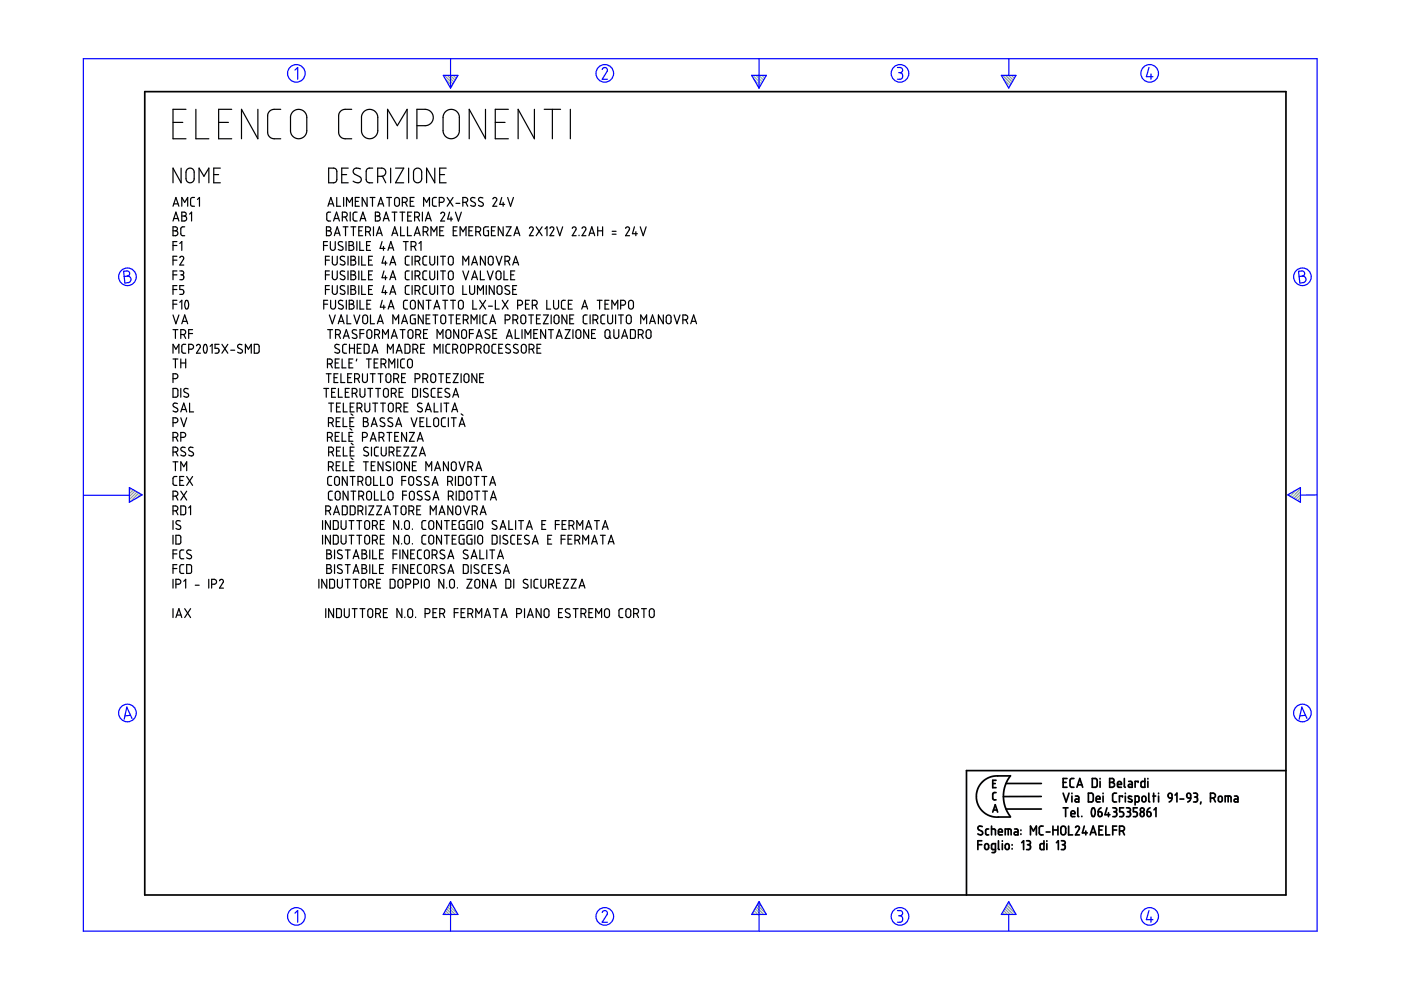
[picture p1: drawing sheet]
<svg xmlns="http://www.w3.org/2000/svg" width="297mm" height="210mm" viewBox="0 0 297 210" stroke-linecap="round" stroke-linejoin="round" font-family="sans-serif">
<g fill="none" stroke="#6c9" stroke-width=".25">
<path d="M94.2 16l1.8 1.8M94.5 16.8l1.3 1.4M94.8 16l1.5 1.4M95.3 18.3l.3 .3M95.5 16l1 1M96.1 16l.6 .6M96.7 16l.3 .2M159.6 16l1.8 1.8M159.9 16.8l1.3 1.4M160.3 16l1.4 1.4M160.7 18.3l.3 .3M160.9 16l1 1"/>
<path d="M161.5 16l.6 .6M162.1 16l.2 .2M212.6 16l1.8 1.8M212.8 16.8l1.3 1.4M213.2 16l1.4 1.4M213.7 18.3l.2 .3M213.8 16l1 1M214.4 16l.7 .6M215.1 16l.2 .2M27.5 103.4h-.1M27.9 103.6l-.5 .4M28.3 103.8l-.9 .9"/>
<path d="M28.7 104.1l-1.3 1.2M29 104.3l-1.6 1.6M29.4 104.5l-1.8 1.9M29.8 104.8l-.8 .8M273.4 104.7l-.3 .3M274.9 103.9l-1.4 1.3M275.7 103.6l-1.8 1.9M275.7 106.1l-.2 .3M275.7 105.5l-.6 .6M275.7 104.9l-1 1M275.7 104.2l-1.4 1.5M94 193.8v.1"/>
<path d="M94.2 193.5l.4 .4M94.4 193.1l.9 .8M94.7 192.7l1.2 1.2M94.9 192.3l1.6 1.6M95.1 191.9l1.9 1.9M95.4 191.5l.8 .8M159.4 193.8v.1M159.6 193.5l.4 .4M159.9 193.1l.8 .8M160.1 192.7l1.2 1.2M160.3 192.3l1.6 1.6M160.5 191.9l1.9 1.9"/>
<path d="M160.8 191.5l.8 .8M212.3 193.8v.1M212.6 193.5l.4 .4M212.8 193.1l.8 .8M213 192.7l1.2 1.2M213.2 192.3l1.6 1.6M213.5 191.9l1.8 1.9M213.7 191.5l.8 .8"/>
</g>
<g fill="none" stroke="#00f" stroke-width=".25">
<path d="M17.7 12.4h261.6v185h-261.6zM62.5 14.9l.6-.6v2.5M94 16h3.1l-1.6 2.7zM95.5 12.4v6.3M127.7 14.7l.5-.4 .5 .3v.5l-1 1.7h1.1M159.4 16h3.1l-1.6 2.7zM160.9 12.4v6.3M190.3 14.3h.7l.3 .3v.6l-.5 .2M190.5 15.4h.3M190.8 15.4l.5 .3v.7l-.3 .4h-.7M212.3 16h3.1l-1.5 2.7zM213.9 12.5v3.5"/>
<path d="M243.6 14.3l-.5 2h1.4M244 15.7v1.1M26.2 57.5l.9-.1 .3 .3 .1 .5-.5 .3 .5 .2 .3 .4-.1 .3-.3 .5-.9 .1zM27 58.5l-.7 .1M275.3 57.5l.9-.1 .3 .3 .1 .5-.5 .3 .5 .2 .3 .4-.1 .4-.2 .3-1 .2zM276.1 58.5l-.7 .1M17.8 105h9.6M27.4 103.4l2.7 1.5-2.7 1.6zM273 104.9l2.7-1.5v3.1zM279.3 104.9l-3.6 .1M27.7 151.7l-1.2 .1M28 152.3l-1.1-2.4-.6 2.6"/>
<path d="M276.8 151.7l-1.2 .1M277.1 152.3l-1.1-2.4-.6 2.6M62.5 193.6l.6-.5v2.4M95.5 191.2v6.2M95.5 191.2l1.6 2.7h-3.1zM127.7 193.5l.1-.3 .5-.1 .5 .4-.1 .4-1 1.6h1.1M160.9 191.2v6.2M160.9 191.2l1.6 2.7h-3.1zM190.3 193.1h.6l.4 .2v.5l-.5 .4M190.5 194.2h.3M190.8 194.2l.5 .3v.7l-.4 .3h-.6M213.9 191.2l1.5 2.7h-3.1z"/>
<path d="M213.9 193.9v3.5M243.6 193.1l-.5 1.9h1.4M244 194.4v1.1"/>
<circle cx="62.8" cy="15.6" r="1.87"/>
<circle cx="128.2" cy="15.6" r="1.87"/>
<circle cx="190.8" cy="15.6" r="1.87"/>
<circle cx="243.8" cy="15.6" r="1.87"/>
<circle cx="27" cy="58.7" r="1.87"/>
<circle cx="276.1" cy="58.7" r="1.87"/>
<circle cx="27" cy="151.2" r="1.87"/>
<circle cx="276.1" cy="151.2" r="1.87"/>
<circle cx="62.8" cy="194.3" r="1.87"/>
<circle cx="128.2" cy="194.3" r="1.87"/>
<circle cx="190.8" cy="194.3" r="1.87"/>
<circle cx="243.8" cy="194.3" r="1.87"/>
</g>
<g fill="none" stroke="#000" stroke-width=".36">
<path d="M30.7 19.4h241.9v170.4h-241.9zM207.3 179.1h.9M208.2 178.3h-.9v1.8M208.3 175.3l-.7-.1-.3 .5 .9 .6 .1 .5-.5 .2-.5-.2M208.9 179l.4-.1 .3 .3v.6l-.3 .3h-.3l-.2-.3zM209.6 175.8h-.4l-.2 .3v.8l.6 .1M210.2 175.8l.8 .1 .1 1.1M210.2 175.2v1.8M210.5 166.1h.5M210.5 172.2l.5-1.6 .5 1.6M210.6 171.7h.8M211.2 168h-.4l-.3 .3v1.1l.7 .2"/>
<path d="M211.2 165.4h-.7v1.6h.7M211.7 176.4h.8l-.2-.6h-.3l-.2 .1-.1 .9 .2 .2h.6M211.7 178.3v1.7l.2 .1M212.5 178.3v.1M212.5 178.9v1.2M213.1 177v-1.2l1.2 .1 .1 1.1M213.2 179l.4-.1 .4 .3v.6l-.3 .3h-.3l-.3-.3zM213.3 166.1h7.5M213.3 171.5h7.5M213.8 175.8v1.2M214.2 164.5h-3.5l-.9 .3-.9 .5-.7 .6-.7 .9-.4 1-.1 1.1 .1 1.1 .4 .9 .7 1 .8 .6 .8 .5 .9 .2h3.5M214.2 164.5l-1 1.7-.5 2.2 .1 1.3 .3 1.3 1.1 2.1"/>
<path d="M214.6 179.1v.1M214.6 179.9v.1M215.1 175.8h.5l.2 .2v1h-.5a.31 .31 0 0 1-.3-.3 .31 .31 0 0 1 .3-.3h.5M216.5 176v.1M216.5 176.8v.1M216.6 178.7l.4-.4v1.8M217.7 178.3h.5l.3 .2-.1 .5-.3 .1M217.8 179.1h.3M218.1 179.1l.3 .2 .1 .6-.3 .2h-.5M218.5 177v-1.8l.6 1 .6-1v1.8M220.8 168.9h-8.1M221.2 175.2h-.6l-.3 .3 .1 1.3 .8 .2"/>
<path d="M221.3 178.3v1.8h-.6l-.2-.2 .1-.9 .7-.1M221.8 176.4h.8M222 178.3v.1M222 178.9v1.2M223.2 175.2v1.8M223.2 176h1.1M224 178.7l.4-.4v1.8M224.3 175.2v1.8M225 175.4l.5-.2 .4 .3 .1 1.1-.4 .4h-.4l-.3-.3zM225 178.3h.6l.2 .2-.1 .5-.3 .1M225.2 179.1h.2M225.4 165.9h.6"/>
<path d="M225.4 168.2l.6 1.8 .7-1.8M225.4 171.3h1M225.4 179.1l.4 .2v.6l-.2 .2h-.6M225.9 171.3v1.8M226.2 165.1h-.8v1.8h.8M226.6 175.2v1.8h.8M227.1 172.5h.8l-.1-.5-.4-.1-.3 .2v.8l.2 .2h.6M227.3 168.2v.1M227.3 168.8v1.2M227.7 165.1h-.6l-.2 .3v1.4l.3 .1h.5M228 168.8h.5l.2 .2v1h-.5a.31 .31 0 0 1-.3-.3 .31 .31 0 0 1 .3-.3h.5M228 175.5l.3-.3 .5 .1v.4l-.8 1.3h.9"/>
<path d="M228.3 166.9l.6-1.8 .7 1.8M228.5 166.4h.9M228.5 171.3v1.7l.2 .1M229.4 173.1h.1M229.9 175.2l-.4 1.4h1M230.2 176.2v.8M230.8 168.2h.7l.3 .3v1.2l-.3 .3h-.7zM231.1 177l.7-1.8 .6 1.8M231.3 176.5h.9M231.6 165.1h.7l.3 .2v1.3l-.2 .3h-.8zM231.6 171.4a.53 .53 0 0 1 .5 .2 .53 .53 0 0 1 .1 .5l-.1 .7a.34 .34 0 0 1-.4 .3 .34 .34 0 0 1-.3-.4v-.6zM232.4 169.4h.8v-.3l-.2-.3-.5 .1-.1 .9 .2 .2h.6"/>
<path d="M232.8 172.1h.6l.2 .2 .1 .5-.2 .3h-.3l-.3-.1zM233 176h.6M233.2 165.1v.1M233.2 165.7v1.2M233.4 171.3l-.4 .3-.2 .5M233.8 175.2h-.8v1.8h.8M233.9 168.2v.1M233.9 168.8v1.2M234.5 175.2v1.8h.8M234.7 171.3l-.4 1.4h1M235 172.3v.8M235.3 165.1h.6l.3 .3-.1 .4-.3 .1 .4 .1 .1 .3-.1 .4-.3 .2h-.6z"/>
<path d="M235.3 165.9h.5M235.9 176h.8M235.9 171.3h.7l.1 .2 .1 .3-.4 .3M236.2 172.1h.2M236.4 172.1l.3 .2 .1 .5-.3 .3h-.6M236.7 168.2h-.5l-.3 .3v1.3l.3 .2h.5M236.7 175.2h-.8v1.8M236.9 166.3h.9l-.2-.5-.3-.1-.3 .1-.1 .9 .2 .2h.7M237.4 176.2h.7l.2-.2 .1-.4-.2-.3-.8-.1v1.8M238 169v-.2h-.7v1.2M238 176.2l.4 .8M238.2 171.3h-.8v.8h.6l.2 .4-.1 .6h-.7"/>
<path d="M238.4 165.1v1.7l.2 .1M238.6 168.2v.1M238.6 168.8v1.2M238.8 171.3h.5l.3 .2v.4l-.3 .2M239.1 172.1h.2M239.3 172.1l.4 .3-.1 .5-.2 .2h-.6M239.3 165.7h.5l.3 .2v1h-.6a.31 .31 0 0 1-.3-.3 .31 .31 0 0 1 .3-.3h.6M239.9 168.9l-.2-.1a.29 .29 0 0 0-.4 .1 .29 .29 0 0 0 .1 .4l.5 .2a.33 .33 0 0 1 0 .5 .33 .33 0 0 1-.5 0l-.2-.1M240.7 170l.7-.1 .1-.9-.2-.2h-.6v1.9M241.1 171.3h-.8v.8h.6l.2 .3-.1 .7h-.7M241.3 165.9v-.2h-.6v1.2M241.9 172.3l.2-.2 .4 .2 .1 .5-.1 .2-.4 .1-.2-.1z"/>
<path d="M242.2 169l.2-.2 .4 .1 .2 .8-.2 .2-.4 .1-.3-.2zM242.7 165.1v1.8h-.6l-.2-.2 .1-.9 .2-.1h.5M243.2 172.1l.7 .2v.7l-.4 .1-.2-.1zM243.4 165.1v.1M243.4 165.7v1.2M243.6 168.2v1.6l.2 .2M243.8 171.3l-.4 .3-.2 .5M244.4 168.8h.6M244.6 168.2v1.8M244.7 171.7l.4-.4v1.8M245.6 168.2v.1M245.6 168.8v1.2"/>
<path d="M247.7 168.4l.3-.2 .4 .1 .1 .9-.7-.1zM248.5 169.2l-.2 .5-.4 .3M249.1 168.6l.4-.4v1.8M250.2 169.4h.8M251.7 168.3l.3-.1 .3 .1 .2 .9h-.6l-.2-.2zM252.5 169.2l-.2 .5-.5 .3M253.1 168.2l.7 .1 .1 .4-.4 .3M253.3 169h.2M253.5 169l.4 .2v.5l-.2 .3h-.6M254.6 170l-.1 .5M256.6 169.2l.9-.1 .2-.3-.1-.4-.4-.2h-.6v1.8M257.3 169.2l.4 .8"/>
<path d="M258.4 169l.2-.2 .4 .1 .1 .8-.1 .2-.4 .1-.3-.2zM259.8 170v-1.2l1.1 .1 .1 1.1M260.4 168.8v1.2M261.7 168.8h.6l.2 .3v.9h-.6a.31 .31 0 0 1-.3-.3 .31 .31 0 0 1 .3-.3h.6M272.6 163.4h-67.7v26.4M211.1 180.1l-.8-.1-.1-.9 .2-.2h.7v1.6l-.3 .2-.5 .1"/>
<circle cx="242.2" cy="171.7" r=".42"/>
</g>
<g fill="none" stroke="#000" stroke-width=".25">
<path d="M36.7 26h2.1M38.4 35.6v3.2l-1.7-3.2v3.2M39.4 23.2h-2.7v6.2h2.7M39.7 35.9l.7-.3 .6 .3 .1 .3 .1 1.8-.3 .5-.3 .2h-.6l-.5-.4-.1-1.8zM41.5 23.2v6.2h2.8M42.2 38.8v-3.2l1 1.8 1.1-1.8v3.2M45.3 37h1.1M46.4 26h2M46.7 35.6h-1.4v3.2h1.4M49.1 23.2h-2.7v6.2h2.7M54.7 23.2v6.2l-3.5-6.2v6.2M59.5 23.2l-1.9 .1-.6 .4-.3 .7v3.8l.2 .6 .9 .6h1.7"/>
<path d="M62 23.8l.8-.5 1-.1 .9 .6 .3 .7v3.5l-.4 .8-.7 .5-.7 .1-.7-.2-.4-.3-.4-.7-.1-3.5zM69.7 35.6h1.1l.6 .5v2.2l-.5 .4-1.2 .1zM72.5 37h1M73.8 35.6h-1.3v3.2h1.3M74.6 23.2l-2 .1-.5 .4-.3 .7v3.8l.2 .5 .3 .4 .5 .3h1.8M76.4 35.8l-1-.1-.4 .2-.1 .5 .2 .5 1.4 .7 .1 .4-.1 .5-.4 .2-.4 .1-.8-.4M77 23.8l.8-.5 .8-.1 .8 .3 .6 .8 .1 3.8-.4 .7-.8 .5-.6 .1-.6-.1-.7-.5-.3-.5-.1-3.6zM79 35.6l-.9 .1-.3 .2-.2 .4 .1 2.1 .5 .4h.8M80.1 37.4h1l.5-.3 .2-.8-.3-.5-.4-.2h-1v3.2M81.1 37.4l.7 1.4M82.2 29.4v-6.2l2 3.4 2.1-3.4v6.2M82.8 35.6v3.2"/>
<path d="M83.9 35.6h1.7l-1.7 3.2h1.7M86.6 35.6v3.2M87.8 36l.4-.3 .5-.1 .4 .2 .3 .4v1.9l-.6 .6h-.6l-.5-.5v-1.8zM88.4 26.6h2l1.1-.6 .3-.5 .1-.7-.2-.7-.5-.5-.8-.4h-2v6.2M92.2 35.6v3.2l-1.8-3.2v3.2M93.2 37h1.1M94.4 23.8l.8-.6h.9l.8 .5 .4 .7 .1 3.6-.4 .8-.7 .5-.7 .1-.6-.1-.7-.5-.3-.5-.1-3.6zM94.6 35.6h-1.4v3.2h1.4M102.9 23.2v6.2l-3.4-6.2v6.2M105 26h2.1M107.8 23.2h-2.8v6.2h2.8M113.3 23.2v6.2l-3.4-6.2v6.2"/>
<path d="M115.4 23.2h3.5M117.1 23.2v6.2M120.9 23.2v6.2M36.7 48.1h.6l.3 .3-.1 .4-.3 .1 .3 .1 .2 .3v.4l-.3 .2-.7 .1zM36.7 43.7l.6-1.8 .6 1.8M36.7 46.9l.6-1.9 .6 1.9M36.7 48.9h.5M36.7 52h.8M36.7 55.2h.8M36.7 58.3h.8M36.9 43.2h.8M36.9 46.3h.8"/>
<path d="M37.5 51.2h-.8v1.9M37.5 54.3h-.8v1.9M37.5 57.4h-.8v1.9M38.1 54.6l.3-.2 .3-.1 .3 .4-.9 1.5h.9M38.1 57.4h.5l.3 .3v.4l-.4 .2M38.1 51.6l.4-.4v1.9M38.3 58.3h.2M38.5 45h.7l.3 .3-.1 .4-.3 .1 .3 .1 .2 .4-.1 .3-.2 .2-.8 .1zM38.5 58.3l.4 .3v.5l-.3 .2h-.5M38.5 43.7v-1.8l.7 1 .6-1v1.8M38.5 45.8h.6M39.2 48.1h-.6l-.3 .4 .1 1.3 .2 .1 .6 .1"/>
<path d="M40.2 45.4l.4-.4v1.9M41.2 41.9h-.5l-.3 .3v1.3l.3 .2h.5M41.9 42.3l.4-.4v1.8M68.6 52h.8M69 55.2h.8M69 58.3h.8M69.2 48.1h.6l.3 .3v.4l-.4 .1 .3 .1 .3 .3-.1 .4-.3 .2-.7 .1zM69.2 48.9h.5M69.4 51.2h-.8v1.9M69.5 43.7l.6-1.8 .7 1.8M69.7 43.2h.9M69.8 54.3h-.8v1.9"/>
<path d="M69.8 57.4h-.8v1.9M70 51.2l.1 1.5 .4 .4 .6-.4v-1.5M70.1 45h-.5l-.3 .3v1.3l.3 .2 .5 .1M70.5 54.3v1.5l.4 .4 .6-.3v-1.6M70.5 57.4v1.5l.4 .4 .6-.3v-1.6M70.7 46.9l.7-1.9 .6 1.9M70.9 46.3h.9M70.9 50l.6-1.9 .6 1.9M71.1 49.4h.8M71.4 41.9v1.8h.8M72.6 46l.9-.1 .1-.3-.1-.4-.3-.2h-.6v1.9M72.6 51.3l-.6-.1-.3 .5 1 .7v.5l-.3 .2-.7-.2"/>
<path d="M72.7 48.1h1.1M72.9 41.9v1.8M73.1 54.4h-.7l-.3 .4 .2 .3 .8 .4v.5l-.5 .2-.5-.2M73.1 57.6l-.7-.1-.3 .4 .2 .3 .8 .4v.5l-.5 .2-.5-.2M73.2 46l.4 .9M73.3 48.1v1.9M73.4 51.2v1.9M73.5 43.7v-1.8l.6 1 .6-1v1.8M73.8 54.3v1.9M73.8 57.4v1.9M74 51.2h.6l.3 .2v.4l-.4 .2 .3 .2 .2 .2v.4l-.3 .2-.7 .1zM74 52h.5"/>
<path d="M74.3 45v1.9M74.4 54.3h.6l.3 .3-.1 .4-.3 .2h.3l.2 .4v.3l-.3 .3h-.7zM74.4 57.4l.7 .1 .2 .2-.1 .4-.3 .2 .3 .1 .2 .3v.3l-.3 .3h-.7zM74.4 48.1h1M74.4 55.2h.5M74.4 58.3h.5M74.9 48.1v1.9M75.3 42.7h.7M75.6 51.2v1.9M75.7 45h-.5l-.3 .4v1.2l.2 .2 .6 .1M76.1 48.9h.6M76.1 54.3v1.9"/>
<path d="M76.1 57.4v1.9M76.2 41.9h-.9v1.8h.9M76.3 51.2v1.9h.8M76.3 46.9l.6-1.9 .7 1.9M76.5 46.3h.9M76.7 54.3v1.9h.8M76.7 57.4v1.9h.8M76.9 48.1h-.8v1.9h.8M77.5 49.1l.9-.1 .1-.3v-.4l-.3-.2h-.7v1.9M77.7 52h.7M77.8 41.9v1.8l-1-1.8v1.8M78.1 49.1l.4 .9"/>
<path d="M78.1 55.2h.7M78.1 58.3h.7M78.5 41.9h1M78.5 51.2h-.8v1.9h.8M79 41.9v1.8M79 54.3h-.9v1.9h.9M79 57.4h-.9v1.9h.9M79.2 48.1v1.9M79.6 45h.6l.3 .3v.4l-.4 .1 .4 .1 .1 .3-.3 .6-.7 .1zM79.6 45.8h.5M79.8 50l.6-1.9 .6 1.9M80 49.4h.9"/>
<path d="M80.1 43.7l.6-1.8 .7 1.8M80.3 43.2h.9M81 51.2l-.4 1.5h1M81.3 46.9l.6-1.9 .6 1.9M81.3 52.3v.8M81.4 54.3l-.4 1.5h1M81.4 57.4l-.4 1.5h1M81.4 46.3h.9M81.7 55.4v.8M81.7 58.5v.8M82 41.9h1M82.3 53.1l.6-1.9 .6 1.9"/>
<path d="M82.4 52.6h.9M82.5 41.9v1.8M82.7 56.2l.6-1.9 .6 1.9M82.7 59.3l.6-1.9 .6 1.9M82.8 55.7h.9M82.8 58.8h.9M83.1 50l.6-1.9 .6 1.9M83.1 45h1.1M83.2 49.4h.9M83.7 45v1.9M83.8 42.1l.4-.2 .4 .3 .1 1.1-.4 .4h-.4l-.2-.4zM84.8 45h1"/>
<path d="M84.9 48.1v1.9h.9M85.3 42.9h.6l.3-.2 .1-.4-.1-.3-.9-.1v1.8M85.3 45v1.9M85.5 51.2h1.1M85.9 42.9l.4 .8M86 51.2v1.9M86.4 48.1v1.9h.8M86.4 45.8h.7M86.8 54.3l-.6 .1-.3 .2 .1 1.4 .8 .2M86.8 57.4l-.6 .1-.3 .3 .1 1.3 .8 .2M87 42.7h.6M87.2 52.3l.8-.1 .2-.3-.1-.5-.3-.2h-.6v1.9"/>
<path d="M87.3 45h-.9v1.9h.9M87.4 54.3v1.9M87.4 57.4v1.9M87.8 41.9h-.8v1.8h.8M87.8 52.2l.4 .9M87.8 50l.7-1.9 .6 1.9M87.9 46l.9-.1 .1-.3-.1-.4-.3-.2h-.6v1.9M88 55.4h.6l.4-.3v-.3l-.1-.4-.9-.1v1.9M88 58.5h.6l.4-.2v-.4l-.1-.3-.9-.2v1.9M88 49.4h.9M88.5 46l.4 .9M88.6 55.4l.4 .8"/>
<path d="M88.6 58.5l.4 .8M88.8 51.6l.5-.4v1.9M89.6 45v1.9M89.7 49.1l.9-.1 .2-.3-.1-.4-.3-.2h-.7v1.9M89.8 43.7v-1.8l.6 1 .7-1v1.8M90.2 46.9l.6-1.9 .6 1.9M90.3 49.1l.5 .9M90.4 46.3h.8M90.5 54.3l-.6 .1-.2 .3v1.3l.8 .2M90.5 57.4l-.6 .1-.2 .3v1.3l.8 .2M91.1 54.3v1.5l.5 .4 .4-.2 .1-.2 .1-1.5M91.1 57.4v1.5l.4 .4 .5-.1 .2-.3v-1.5"/>
<path d="M91.4 50v-1.9l.6 1 .6-1v1.9M92.5 41.9h-.5l-.3 .3v1.3l.3 .2h.5M92.8 54.3v1.9M92.8 57.4v1.9M93.1 42.9l.9-.1 .2-.3-.1-.4-.4-.2h-.6v1.8M93.2 48.9h.7M93.4 54.3h1M93.4 57.4h1M93.5 45.3l.3-.3 .5 .2v.4l-.8 1.3h.8M93.9 54.3v1.9M93.9 57.4v1.9M94.1 48.1h-.9v1.9h.9"/>
<path d="M94.8 41.9l1.3 1.8M95.2 54.5l.5-.2 .4 .4v1.1l-.4 .4h-.3l-.3-.4v-1zM95.2 57.6l.5-.2 .4 .4v1.1l-.4 .4h-.3l-.3-.4v-1zM95.3 45l-.4 1.4h1M95.6 46v.9M96.1 41.9l-1.3 1.8M96.1 48.9h.6M96.6 45l.6 1.9 .6-1.9M96.7 43.1h.8M96.9 48.1h-.8v1.9h.8M97.6 50v-1.9l.6 1 .6-1v1.9M98.1 42.9l.9-.1 .2-.4-.2-.4-.9-.1v1.8"/>
<path d="M98.1 56.2v-1.9l.6 1.1 .7-1.1v1.9M98.1 57.4l.6 1.9 .7-1.9M98.7 42.9l.5 .8M99.4 48.9h.7M100 56.2l.6-1.9 .6 1.9M100 59.3l.6-1.9 .6 1.9M100.2 55.7h.9M100.2 58.8h.9M100.2 48.1h-.8v1.9h.8M100.7 42l-.6-.1-.3 .4 .1 .3 .8 .4v.6l-.5 .1-.4-.2M100.9 49.1h.8l.2-.4-.1-.4-.3-.2h-.6v1.9M101.5 49.1l.4 .9"/>
<path d="M101.9 57.4v1.9h.8M102.4 42l-.7-.1-.2 .5 .9 .7v.5l-.5 .1-.4-.2M102.9 54.3v1.9l-1-1.9v1.9M103.3 57.4l.6 1.9 .7-1.9M103.6 48.1h-.8l-.2 .3-.1 1.2 .3 .3 .8 .1v-1.1h-.3M103.6 54.5l.6-.2 .3 .4 .1 1-.4 .5-.4-.1-.3-.3zM104.2 48.9h.6M104.5 42.2l.5-.3 .3 .3-.8 1.5h.8M105 48.1h-.8v1.9h.8M105.2 54.3l.6 1.9 .6-1.9M105.3 57.6l.6-.1 .3 .3v1.1l-.3 .4h-.4l-.3-.3v-1.1zM106.4 41.9l-.4 1.4h1"/>
<path d="M106.7 42.9v.8M106.7 48.1v1.9l-1.1-1.9v1.9M106.8 57.4v1.9h.9M107.1 55.4l.8-.2 .2-.4-.2-.4-.8-.1v1.9M107.3 48.1h1.1l-1.1 1.9h1.1M107.6 41.9l.6 1.8 .7-1.8M107.7 55.4l.4 .8M108.3 58.3h.6M108.7 56.2l.6-1.9 .7 1.9M108.9 55.7h.9M109 50l.6-1.9 .6 1.9M109.1 49.4h.9"/>
<path d="M109.1 57.4h-.8v1.9h.8M112.2 48.4l.4-.3 .4 .2 .1 .3-.9 1.4h.9M113.7 48.1l1.2 1.9M114.9 48.1l-1.2 1.9M115.6 48.5l.4-.4v1.9M116.6 48.4l.4-.3 .4 .2v.3l-.8 1.4h.8M118 48.1l.7 1.9 .6-1.9M121.3 48.4l.4-.3 .4 .2 .1 .3-.9 1.4h.9M122.8 49.9v.1M123.4 48.4l.4-.3 .4 .2v.4l-.8 1.3h.8M124.9 50l.6-1.9 .6 1.9M125 49.4h.9"/>
<path d="M126.7 48.9h1.1M126.7 48.1v1.9M127.8 48.1v1.9M129.8 49.7h.8M129.8 49h.8M132.6 48.4l.5-.3 .4 .4-.9 1.5h.9M134.5 48.1l-.4 1.5h1M134.8 49.1v.9M135.7 48.1l.7 1.9 .6-1.9M36.7 74.9v-1.9l.6 1 .6-1v1.9M36.7 61.4h.8M36.7 64.5h.8"/>
<path d="M36.7 66.8l.6 1.8 .6-1.8M36.7 69.9h1M36.7 76.1h1M37.2 69.9v1.9M37.2 76.1v1.9M37.5 60.6h-.8v1.8M37.5 63.7h-.8v1.8M38.1 64.1l.4-.4v1.8M38.3 70.9l.9-.1 .2-.5-.2-.3-.9-.1v1.9M38.3 76.1v1.9M38.3 77h1.1M38.5 68.6l.7-1.8 .6 1.8"/>
<path d="M38.7 68.1h.9M38.9 70.9l.5 .9M39 60.6h-.9v.8h.6l.3 .4-.2 .6h-.7M39.4 73h-.6l-.3 .4 .1 1.3 .2 .1 .6 .1M39.4 76.1v1.9M39.4 63.8a.55 .55 0 0 1 .6 .7l-.1 .8a.35 .35 0 0 1-.5 .2 .35 .35 0 0 1-.2-.5v-.7zM40 74l.9-.1 .1-.3-.1-.4-.2-.2h-.7v1.9M40 70.7h.8M40.8 69.9h-.8v1.9M41.7 73.3l.4-.3 .4 .3v.3l-.8 1.3h.8M43.3 73.1a.61 .61 0 0 1 .6 .7v.7a.37 .37 0 0 1-.5 .3 .37 .37 0 0 1-.2-.5l-.1-.6zM44.6 73.4l.4-.4v1.9"/>
<path d="M46.4 73h-.8v.9h.6l.2 .3-.1 .6-.7 .1M47.1 73l1.2 1.9M48.3 73l-1.2 1.9M48.9 74.3h.9M51.3 73.1l-.6-.1-.3 .5 .1 .2 .9 .5v.4l-.4 .3-.6-.2M52 74.9v-1.9l.7 1 .6-1v1.9M53.9 73h.8l.2 .3v1.2l-.2 .4h-.8zM68.6 64.5h.9M69 61.4h.8M69.2 79.2h1M69.4 77.2l.8-.1 .3-.4-.2-.4-.9-.2v1.9M69.5 63.7h-.9v1.8"/>
<path d="M69.5 69.9h1M69.7 79.2v1.9M69.8 60.6h-.8v1.8M69.8 66.8l.7 1.8 .6-1.8M70 69.9v1.9M70 77.2l.5 .8M70.1 63.7v1.5l.4 .3 .4-.1 .2-.2v-1.5M70.5 60.6v1.4l.4 .4h.3l.3-.3v-1.5M71.1 77h.6M71.1 70.9l.9-.1 .2-.3-.1-.4-.4-.2h-.6v1.9M71.6 79.2h-.8v1.9h.8M71.7 68.6l.6-1.8 .7 1.8"/>
<path d="M71.8 70.9l.4 .9M71.9 68.1h.9M71.9 73.1l-.6-.1-.3 .4 .1 .3 .8 .5 .1 .5-.4 .2-.6-.2M71.9 76.1h-.8v1.9h.8M72.3 79.2v1.9h.8M72.5 76.1v1.9h.9M72.7 63.8l-.7-.1-.2 .5 .1 .2 .8 .5v.5l-.5 .1-.4-.2M72.8 71.8l.6-1.9 .6 1.9M73 71.2h.9M73.1 60.7l-.7-.1-.3 .4 .2 .3 .8 .4v.5l-.5 .2-.5-.2M73.4 63.7v1.8M73.5 73h-.6l-.3 .3 .1 1.4 .2 .1 .6 .1"/>
<path d="M73.6 66.8v1.8h.8M73.8 60.6v1.8M74 77h.6M74 63.7h.7l.3 .3-.1 .3-.3 .2 .3 .1 .2 .3-.1 .4-.3 .2h-.7zM74 64.5h.6M74.1 73.9h1M74.1 73v1.9M74.4 60.6h.7l.2 .3-.1 .4-.3 .1h.3l.2 .4v.4l-.3 .2h-.7zM74.4 61.4h.5M74.6 79.2h-.9v1.9h.9M74.8 76.1h-.8v1.9h.8M75 66.8l.6 1.8 .7-1.8"/>
<path d="M75.1 73v1.9M75.6 70l-.6-.1-.3 .2v.3l.9 .7v.5l-.5 .2-.4-.2M75.6 76.1l-.1 .4M75.7 63.7v1.8M75.8 73.9h.6M76.1 60.6v1.8M76.3 63.7v1.8h.9M76.3 70.7h.9M76.6 73h-.8v1.9h.8M76.7 60.6v1.8h.8M76.9 79.2v1.5l.4 .4 .4-.1 .2-.3v-1.5M77 66.9l.5-.1 .4 .3v1.1l-.3 .4h-.4l-.3-.3v-1.1z"/>
<path d="M77.2 69.9h-.9v1.9M77.2 73h.8l.2 .3 .1 1.2-.3 .4h-.8zM77.7 76.1h1M77.8 64.5h.6M77.9 70.1l.5-.2 .4 .3v1.2l-.3 .3h-.5l-.2-.3zM78.1 61.4h.7M78.2 76.1v1.9M78.5 79.2h1M78.5 66.8v1.8h.9M78.6 63.7h-.8v1.8h.8M78.9 74.9l.6-1.9 .6 1.9M79 60.6h-.9v1.8h.9"/>
<path d="M79 79.2v1.9M79 74.4h.9M79.3 77h.7M79.4 70.9h.7l.2-.1 .2-.3-.2-.5-.9-.1v1.9M80 68.6l.6-1.8 .7 1.8M80.1 70.9l.4 .9M80.2 76.1h-.9v1.9h.9M80.2 79.2h1M80.2 68.1h.9M80.7 79.2v1.9M80.8 77.2l.8-.1 .2-.4-.1-.4-.9-.2v1.9M81 63.7l-.4 1.4h1.1"/>
<path d="M81.1 71.8v-1.9l.6 1 .6-1v1.9M81.4 64.7v.8M81.4 60.6l-.4 1.4h1M81.4 77.2l.4 .8M81.7 61.6v.8M81.9 79.5l.6-.3 .3 .4 .1 1-.4 .5-.4-.1-.2-.2zM82.1 74.9v-1.9l.7 1 .6-1v1.9M82.3 65.5l.6-1.8 .6 1.8M82.4 78v-1.9l.7 1.1 .6-1.1v1.9M82.5 65h.9M82.7 62.4l.6-1.8 .6 1.8M82.8 61.9h.9"/>
<path d="M83 71.8l.6-1.9 .6 1.9M83.1 71.2h1M83.3 68.6v-1.8l.6 1 .6-1v1.8M84 74.9l.6-1.9 .7 1.9M84.2 74.4h.9M84.3 76.1v1.9M84.8 69.9h1.1M85.2 68.6l.6-1.8 .6 1.8M85.3 68.1h.9M85.4 69.9v1.9M85.8 76.1h-.6l-.3 .4 .1 1.3 .2 .2h.6M85.9 73h.7l.3 .3v1.3l-.3 .3h-.7z"/>
<path d="M86 79.2h-.8v1.9h.8M86.4 63.7h-.6l-.2 .4v1.2l.3 .2h.5M86.6 76.2l.5-.1 .3 .3v1.1l-.3 .5-.4-.1-.3-.3v-1.1zM86.6 70.1l.5-.2 .4 .3v1.2l-.3 .3h-.5l-.2-.3zM86.8 60.6h-.6l-.3 .3 .1 1.4 .2 .1h.6M87.2 63.8l.4-.1 .4 .3 .1 1.1-.4 .4h-.4l-.3-.3v-1.1zM87.4 60.6v1.8M87.5 74l.9-.1 .2-.3-.1-.4-.3-.2h-.7v1.9M88 61.6l.9-.1 .1-.4-.1-.4-.3-.1h-.6v1.8M88.1 66.8h-.7l-.4 .3v1.2l.3 .3h.8v-1h-.4M88.2 70.9l.8-.1 .2-.3-.2-.5-.8-.1v1.9M88.2 74l.4 .9"/>
<path d="M88.6 61.6l.4 .8M88.8 70.9l.4 .9M89.2 73.9h.6M89.7 63.7v1.8l-1-1.8v1.8M89.7 66.8v1.8l-1-1.8v1.8M89.8 70.7h.6M90 73h-.8v1.9h.8M90.3 63.7h1.1M90.3 67.6h.7M90.5 60.6h-.6l-.2 .3v1.4l.3 .1h.5M90.7 69.9h-.9v1.9h.9M90.9 63.7v1.8"/>
<path d="M91.1 60.6v1.4l.4 .4h.4l.2-.3 .1-1.5M91.2 66.8h-.9v1.8h.9M91.4 79.4l.6-.2 .3 .3 .1 1.2-.5 .4-.4-.1-.2-.3zM91.8 66.8h1M92 65.5l.6-1.8 .6 1.8M92.1 74.9v-1.9l.6 1 .6-1v1.9M92.2 65h.9M92.3 66.8v1.8M92.7 71.8v-1.9l.6 1 .6-1v1.9M92.8 60.6v1.8M93 79.2h1M93.4 60.6h1"/>
<path d="M93.5 79.2v1.9M93.6 66.9l.4-.1 .5 .3v1.1l-.3 .4h-.4l-.3-.3v-1.1zM93.9 63.7h1M93.9 60.6v1.8M93.9 73v1.9M94.4 63.7v1.8M94.7 70.1l.4-.2 .4 .3 .1 1.2-.4 .3h-.4l-.2-.3zM95.1 66.8h1.1M95.2 60.7l.6-.1 .3 .4v1l-.4 .4-.5-.1-.1-.3v-1zM95.4 73h-.6l-.2 .3v1.4l.2 .2h.6M95.5 79.2h-.8v1.9h.8M95.5 63.7h1.1"/>
<path d="M95.6 66.8v1.8M96 74l.9-.1 .1-.3-.1-.4-.2-.2h-.7v1.9M96.1 63.7v1.8M96.1 79.2h1l-1 1.9h1M96.6 74l.4 .9M96.8 67.6h.6M97.2 69.9v1.9l-1-1.9v1.9M97.3 63.9l.5-.2 .4 .3v1.1l-.4 .4h-.3l-.3-.3zM97.6 66.8h-.8v1.8h.8M97.8 73.2l.4-.2 .5 .3v1.1l-.3 .4h-.4l-.3-.3zM97.8 79.2v1.9M98 70.1l.4-.2 .5 .3v1.2l-.3 .3h-.5l-.2-.3z"/>
<path d="M98.1 60.6v1.8h.9M98.2 67.8h.7l.3-.2 .1-.5-.3-.3h-.8v1.8M98.5 79.4l.5-.2 .4 .4v1.1l-.3 .4h-.4l-.3-.3zM98.8 67.8l.5 .8M99.3 74l.9-.1 .2-.3-.1-.4-.3-.2h-.7v1.9M99.5 70.7h.9M99.6 60.6v1.4l.4 .4h.4l.2-.3v-1.5M99.9 68.6v-1.8l.6 1 .6-1v1.8M100.2 63.7v1.8h.9M100.4 69.9h-.9v1.9M101 74l.9-.1 .1-.3-.1-.4-.3-.2h-.6v1.9M101 71.8l.6-1.9 .6 1.9"/>
<path d="M101.1 79.2v1.9l-1-1.9v1.9M101.2 71.2h.8M101.2 62.4v-1.8l.7 1 .6-1v1.8M101.6 74l.4 .9M101.7 63.7l1.3 1.8M101.7 66.8v1.8M102.5 79.2h-.8v1.9h.8M102.8 73.2l.4-.2 .5 .4v1.1l-.3 .3-.4 .1-.3-.4zM103 63.7l-1.3 1.8M103.1 60.6v1.8M103.2 66.8h-.5l-.3 .3v1.3l.3 .2h.5M103.6 64.9h.8"/>
<path d="M103.8 70l-.7-.1-.3 .5 .2 .2 .8 .5 .1 .4-.3 .3-.8-.2M103.8 68.6l.7-1.8 .6 1.8M104 68.1h.9M104.5 70.7h.6M104.8 60.6v1.8l-1.1-1.8v1.8M105 63.7v1.8h.9M105.1 73h-.5l-.3 .3 .1 1.4 .2 .2h.5M105.3 69.9h-.8v1.9h.8M105.5 60.7l.6-.1 .3 .4v1l-.4 .4-.4-.1-.2-.3v-1zM105.7 73.9h.7M106.5 63.7l1.2 1.8M106.6 73h-.9v1.9h.9"/>
<path d="M107.1 67.8l.9-.1 .1-.3-.1-.5-.9-.1v1.8M107.4 71.8l.6-1.9 .6 1.9M107.5 71.2h.9M107.7 63.7l-1.2 1.8M108 60.7l-.7-.1-.2 .5 .8 .6 .1 .5-.5 .2-.4-.2M108.1 73.1l-.6-.1-.3 .5 .1 .2 .9 .5v.4l-.4 .3-.6-.2M108.7 61.4h.6M108.8 67.8l.8-.1 .2-.3-.1-.4-.4-.2h-.5v1.8M109.2 69.9v1.9h.9M109.4 67.8l.4 .8M109.5 60.6h-.8v1.8h.8M109.7 64.7h.7l.3-.2 .1-.4-.2-.3-.9-.1v1.8"/>
<path d="M109.8 73.1l-.6-.1-.3 .4 .1 .3 .8 .5 .1 .4-.4 .3-.6-.2M110.5 67l.5-.2 .4 .3 .1 1.1-.4 .4h-.3l-.4-.3zM110.7 69.9v1.9M110.7 73.1l.5-.1 .3 .4 .1 1-.3 .4-.4 .1-.3-.4-.1-1.1zM111.3 71.8v-1.9l.6 1 .6-1v1.9M111.4 64.5h.6M112.1 66.8h1M112.2 74l.9-.1 .1-.3-.1-.4-.2-.2h-.7v1.9M112.2 63.7h-.8v1.8h.8M112.6 66.8v1.8M112.8 74l.4 .9M112.9 64.7h.6l.3-.2 .1-.4-.2-.3-.8-.1v1.8"/>
<path d="M113.2 70.7h.6M113.5 64.7l.4 .8M113.7 67.6h.7M113.9 73.9h.6M114 69.9h-.8v1.9h.8M114.6 66.8h-.9v1.8h.9M114.7 73h-.8v1.9h.8M115.2 66.8h1l-1 1.8h1M115.7 69.9v1.9l-1.1-1.9v1.9M115.9 63.7v1.8h.9M116.3 69.9h1M116.8 69.9v1.9"/>
<path d="M116.9 66.8v1.8M117.4 63.7v1.5l.4 .3h.4l.2-.3v-1.5M117.6 66.9l.4-.1 .5 .3v1.1l-.3 .4h-.4l-.3-.3v-1zM117.9 71.8l.7-1.9 .6 1.9M118.1 71.2h.9M119.8 69.9h1.1l-1.1 1.9h1.1M119.9 63.7h-.6l-.3 .3 .1 1.3 .3 .2h.5M120.2 66.8v1.8l-1.1-1.8v1.8M120.5 64.5h.6M120.8 67.6h.6M121.3 63.7h-.8v1.8h.8M121.5 69.9v1.9"/>
<path d="M121.6 66.8h-.8v1.8h.8M122.2 70.1l.5-.2 .4 .3v1.2l-.3 .3h-.5l-.2-.3zM123.3 65.5l.7-1.8 .6 1.8M123.5 65h.9M124.5 66.8h-.5l-.3 .3v1.3l.3 .2h.5M124.8 69.9v1.9l-1-1.9v1.9M125.1 66.8v1.8M125.4 70.7h.6M125.7 67.8l.9-.1 .2-.3-.1-.4-.4-.2h-.6v1.8M126.3 69.9h-.9v1.9h.9M126.3 67.8l.5 .8M126.6 63.7h1.1"/>
<path d="M127.1 63.7v1.8M128.2 66.8h-.5l-.3 .3v1.3l.3 .2h.5M128.3 64.5h.6M128.4 70.1l.4-.2 .5 .3v1.2l-.3 .3-.3 .1-.4-.3v-1.1zM128.8 66.8v1.4l.1 .3 .4 .1h.3l.3-.3v-1.5M129.1 63.7h-.8v1.8h.8M129.1 71.4l.4 .4M129.7 65.5v-1.8l.6 1 .7-1v1.8M130.2 69.9v1.5l.3 .4 .5-.1 .2-.3v-1.5M130.5 66.8v1.8M131.1 66.8h1.1M131.6 64.7l.8-.1 .2-.3-.1-.4-.3-.2h-.6v1.8"/>
<path d="M131.7 66.8v1.8M131.8 71.8l.6-1.9 .7 1.9M132 71.2h.9M132.9 66.9l.5-.1 .4 .3v1.1l-.4 .4-.5-.1-.1-.2v-1.1zM133.3 63.9l.6-.2 .4 .3v1.2l-.4 .3h-.4l-.2-.3zM133.7 69.9h.7l.3 .3v1.3l-.3 .3h-.7zM135.3 70.9l.9-.1 .2-.3-.2-.5-.9-.1v1.9M135.8 68.6v-1.8l.7 1 .6-1v1.8M136 70.9l.4 .9M137.1 70.1l.6-.2 .3 .4v1.1l-.3 .3-.3 .1-.4-.3v-1.1zM137.7 68.6l.6-1.8 .7 1.8M137.9 68.1h.9"/>
<path d="M140.6 66.8v1.8l-1-1.8v1.8M141.4 66.9l.4-.1 .4 .3 .1 1.1-.3 .4h-.4l-.3-.3-.1-1zM142.9 66.8l.6 1.8 .7-1.8M144.8 67.8h.6l.3-.2 .1-.4-.1-.3-.9-.1v1.8M145.4 67.8l.4 .8M146.5 68.6l.6-1.8 .6 1.8M146.6 68.1h.9M36.7 80.3h.5l.4-.2 .1-.4-.2-.3-.8-.2v1.9M36.7 82.4h.7l.3 .2v1.3l-.3 .3h-.7zM36.7 89.6l.8-.1 .2-.3-.1-.4-.3-.2h-.6v1.8M36.7 92.7h.7l.3-.2v-.4l-.2-.3-.8-.1v1.9M36.7 95.8l.8-.1 .2-.3-.1-.4-.3-.2h-.6v1.9"/>
<path d="M36.7 97.9h1M37.2 97.9v1.9M37.3 92.7l.4 .9M37.3 95.8l.4 .9M37.6 85.6l-.7-.1-.2 .5 .9 .6 .1 .5-.5 .2-.5-.2M38.3 92.7h.6l.4-.2 .1-.4-.2-.3-.9-.1v1.9M38.3 82.4v1.8M38.3 99.8v-1.9l.7 1.1 .6-1.1v1.9M38.3 87.3l.7-1.8 .6 1.8M38.3 88.6l.7 1.8 .6-1.8M38.5 86.8h.9M39.3 94.9l-.7-.1-.3 .5 .2 .2 .8 .5v.5l-.5 .2-.5-.2"/>
<path d="M39.9 82.5l-.7-.1-.2 .5 .1 .2 .8 .4v.5l-.4 .2-.5-.2M40.2 85.5v1.8h.8M40.9 94.9l-.6-.1-.3 .5 1 .7v.5l-.5 .2-.5-.2M68.6 82.4h1.1M69.2 82.4v1.8M69.4 92.7h.6l.4-.2 .1-.4-.2-.3-.9-.1v1.9M69.6 89.6l.9-.1 .2-.3-.2-.4-.2-.2h-.7v1.8M69.6 99l.9-.2 .2-.3-.1-.4-.4-.2h-.6v1.9M69.7 95.8l.8-.1 .2-.3-.1-.4-.9-.2v1.9M69.7 85.5h1M70 92.7l.5 .9M70.2 85.5v1.8"/>
<path d="M70.3 89.6l.4 .8M70.3 99l.4 .8M70.3 95.8l.4 .9M70.3 83.2h.6M70.8 80.1h.7M71.1 92.5h.6M71.1 82.4h-.8v1.8h.8M71.3 89.4h.6M71.3 98.7h.6M71.4 86.3h.6M71.4 95.6h.6M71.8 82.4v1.8h.8"/>
<path d="M71.9 91.7h-.8v1.9h.8M72.1 88.6h-.8v1.8h.8M72.1 97.9h-.8v1.9h.8M72.2 85.5h-.8v1.8h.8M72.2 94.8h-.8v1.9h.8M72.5 91.7v1.9h.9M72.7 88.6v1.8h.9M72.7 97.9v1.9h.9M72.8 85.5v1.8h.8M72.8 94.8v1.9h.8M73.2 83.2h.6M73.7 80.1h.7"/>
<path d="M74 92.5h.6M74 82.4h-.8v1.8h.8M74.2 89.4h.6M74.2 90.9l.4 .3M74.2 98.7h.6M74.3 86.3h.6M74.3 95.6h.6M74.4 87.8l.4 .3M74.4 97.1l.4 .3M74.5 94l.4 .3M74.7 83.4l.9-.2 .1-.4-.2-.3-.8-.1v1.8M74.8 91.7h-.8v1.9h.8"/>
<path d="M75 88.6h-.8v1.8h.8M75 97.9h-.8v1.9h.8M75.1 85.5h-.8v1.8h.8M75.1 94.8h-.8v1.9h.8M75.2 80.3h.6l.3-.2 .1-.4-.2-.4-.8-.1v1.9M75.3 83.4l.4 .8M75.7 86.5l.9-.1 .2-.4-.2-.4-.9-.1v1.8M75.8 80.3l.4 .8M76.3 82.4v1.4l.5 .4 .4-.1 .2-.3v-1.4M76.3 86.5l.5 .8M76.9 92.7h.5l.4-.2 .1-.3-.2-.4-.8-.1v1.9M77 88.6h.7l.3 .3-.1 .3-.3 .2 .3 .1 .2 .3-.1 .4-.3 .2h-.7z"/>
<path d="M77 89.4h.6M77 97.9h1.1M77.4 85.5v1.4l.4 .4 .4-.1 .2-.3v-1.4M77.6 97.9v1.9M78 82.4h1M78 94.9l-.6-.1-.3 .5 1 .7v.5l-.5 .2-.5-.2M78.5 82.4v1.8M78.5 93.6l.6-1.9 .7 1.9M78.7 93h.9M78.7 90.4l.6-1.8 .7 1.8M78.7 98.7h.6M78.8 94.8v1.9"/>
<path d="M78.9 89.9h.9M79 85.5h1.1M79.5 85.5v1.8M79.5 97.9h-.8v1.9h.8M79.7 82.4h1M80.2 82.4v1.8M80.2 94.8h-.5l-.3 .3v1.3l.3 .3h.5M80.4 92.7h.6l.3-.2 .1-.4-.2-.3-.8-.1v1.9M80.7 85.5h1M80.8 94.8v1.4l.4 .5 .4-.1 .3-.2v-1.6M81 92.7l.4 .9M81.2 97.9v1.9l-1-1.9v1.9"/>
<path d="M81.2 85.5v1.8M81.4 82.5l.5-.1 .4 .3v1.1l-.3 .4h-.4l-.3-.3v-1.1zM81.5 88.7l-.7-.1-.2 .5 .1 .2 .8 .5 .1 .5-.6 .1-.4-.2M82 91.7h1.1M82.5 85.6l.5-.1 .4 .4v1l-.4 .4h-.3l-.3-.3-.1-1zM82.5 95.8l.9-.1 .1-.3-.1-.4-.3-.2h-.6v1.9M82.5 91.7v1.9M82.8 98l-.7-.1-.3 .5 .1 .2 .9 .5v.4l-.4 .3-.6-.2M83 83.4h.5l.4-.2 .1-.4-.2-.3-.8-.1v1.8M83.1 95.8l.4 .9M83.2 88.7l-.7-.1-.2 .5 .9 .7v.5l-.5 .1-.4-.2M83.5 80.3l.9-.2 .1-.4-.2-.3-.8-.2v1.9"/>
<path d="M83.5 97.9v1.9M83.6 83.4l.4 .8M83.7 92.5h.6M83.9 90.4l.6-1.8 .7 1.8M84 86.5h.6l.3-.2 .1-.4-.2-.3-.8-.1v1.8M84.1 89.9h.9M84.1 80.3l.4 .8M84.2 95.6h.6M84.2 98.1l.5-.2 .4 .4 .1 1-.4 .5h-.3l-.4-.4zM84.5 91.7h-.8v1.9h.8M84.6 83.2h.7M84.6 86.5l.4 .8"/>
<path d="M85 94.8h-.8v1.9h.8M85.2 80.1h.6M85.5 82.4h-.9v1.8h.9M85.6 94.8h1.1l-1.1 1.9h1.1M85.7 86.3h.6M86.2 91.7v1.9l-1-1.9v1.9M86.5 85.5h-.8v1.8h.8M86.8 91.7h1l-1 1.9h1M86.8 97.9v1.9l-1-1.9v1.9M87.2 88.6l.6 1.8 .6-1.8M87.3 94.8h1l-1 1.9h1M87.4 98.7h.7"/>
<path d="M87.5 82.4h.7l.3 .2v1.3l-.3 .3h-.7zM88 80.3h.6l.4-.2v-.4l-.1-.3-.9-.2v1.9M88.3 97.9h-.9v1.9h.9M88.5 93.6l.6-1.9 .6 1.9M88.6 93h.9M88.9 96.7l.7-1.9 .6 1.9M89 89.4h.7M89.1 96.2h.9M89.2 82.4v1.8M89.5 85.6l-.7-.1-.3 .5 .2 .2 .8 .5v.4l-.5 .2-.5-.2M89.7 80.3l.8-.1 .2-.3-.1-.4-.3-.3h-.6v1.9M89.9 88.6h-.9v1.8h.9"/>
<path d="M90.2 87.3l.6-1.8 .6 1.8M90.3 80.3l.4 .8M90.3 99.8v-1.9l.6 1.1 .6-1.1v1.9M90.4 86.8h.8M90.5 88.6v1.8h.8M90.7 82.5l-.7-.1-.2 .4 .2 .3 .7 .4v.5l-.4 .2-.5-.2M92 88.8l.6-.2 .4 .3v1.1l-.3 .4h-.4l-.3-.3zM92.1 85.5v1.8h.8M92.2 99.8l.6-1.9 .6 1.9M92.3 82.4h-.6l-.3 .3 .1 1.4 .8 .1M92.3 99.3h.9M92.9 83.2h.6"/>
<path d="M93.5 85.5v1.8M93.7 82.4h-.8v1.8h.8M94.1 85.5h1.1M94.4 88.6h-.6l-.2 .4 .1 1.3 .2 .1h.5M94.7 80.1h.6M94.7 85.5v1.8M95.1 88.6v1.8M95.1 97.9v1.9l-1.1-1.9v1.9M95.3 82.5l-.7-.1-.3 .4 .2 .3 .8 .4v.5l-.5 .2-.5-.2M95.7 88.6h1M95.8 87.3l.6-1.8 .6 1.8M95.9 98l.4-.1 .4 .3v1.2l-.4 .4-.4-.1-.2-.3v-1.1z"/>
<path d="M96 86.8h.9M96 84.2l.6-1.8 .6 1.8M96.2 83.7h.9M96.2 88.6v1.8M97.3 90.4l.7-1.8 .6 1.8M97.3 97.9l.7 1.9 .6-1.9M97.5 89.9h.9M97.8 87.8l.4 .3M99.2 99l.9-.2 .1-.3v-.4l-.4-.2h-.6v1.9M99.8 99l.4 .8M100.9 99.8l.6-1.9 .6 1.9M101 99.3h.9"/>
<path d="M101.7 80.1h.6M36.7 105.2h.6l.3-.2 .1-.4-.2-.3-.8-.2v1.9M36.7 108.3h.5l.4-.2 .1-.3-.2-.4-.8-.1v1.8M36.7 110.4v1.8M36.7 113.5v1.9M36.7 117.4h.8M37.3 113.5h.7l.3 .2v1.3l-.2 .3-.8 .1zM37.3 105.2l.4 .8M37.3 108.3l.4 .8M37.5 101h-.5l-.3 .3v1.4l.2 .2h.6M37.5 116.6h-.8v1.9M37.5 119.7h-.8v1.9"/>
<path d="M38.1 101.9h.7M38.2 110.5l-.7-.1-.2 .5 .2 .3 .7 .4 .1 .5-.5 .1-.5-.2M38.3 107.3h.8l.2 .2 .1 1.3-.3 .3h-.8zM38.3 104.1l1.3 1.9M39 116.6h-.7l-.2 .4v1.2l.3 .3h.6M39 119.7h-.5l-.4 .4 .1 1.2 .2 .3h.6M39 101h-.9v1.9h.9M39.6 119.7h.7l.3 .2v1.3l-.2 .4h-.8zM39.6 101l1.2 1.9M39.6 104.1l-1.3 1.9M40 107.7l.4-.4v1.8M40.5 116.7l-.7-.1-.2 .5 .1 .2 .8 .5v.5l-.5 .2-.4-.2"/>
<path d="M40.8 101l-1.2 1.9M68.4 110.4v1.8M68.4 113.5v1.9M69.1 108.3h.5l.4-.2 .1-.4-.2-.3-.8-.1v1.8M69.3 116.6h.6l.3 .2-.1 .4-.3 .2 .3 .2 .2 .3-.3 .5-.7 .1zM69.3 119.7h.6l.3 .3-.1 .4-.3 .1 .3 .2 .2 .4-.1 .3-.3 .2h-.6zM69.3 117.4h.5M69.7 108.3l.4 .8M70 110.4v1.8l-1-1.8v1.8M70 113.5v1.9l-1-1.9v1.9M70.3 101h-.5l-.3 .4v1.3l.2 .2h.6M70.5 104.1l-.6 .1-.3 .3 .1 1.3 .2 .2h.6"/>
<path d="M70.7 110.4h.7l.3 .3v1.2l-.2 .3h-.8zM70.7 113.5h.7l.3 .3v1.2l-.2 .3-.8 .1zM70.7 109.1l.7-1.8 .6 1.8M70.9 108.6h.9M70.9 116.6v1.9M70.9 119.7v1.9M71.1 101.2l.5-.2 .3 .4 .1 1.1-.4 .4-.4-.1-.2-.2-.1-1.1zM71.2 104.3l.5-.1 .4 .3v1.1l-.3 .4h-.4l-.3-.3v-1.1zM72.3 110.4v1.5l.4 .3h.4l.2-.3 .1-1.5M72.3 113.5v1.5l.4 .4 .4-.1 .3-.3v-1.5M72.5 116.7l-.7-.1-.3 .5 .2 .2 .8 .5v.5l-.5 .2-.5-.2M72.5 119.8l-.6-.1-.4 .5 .2 .3 .8 .4v.5l-.2 .2-.8-.2"/>
<path d="M72.6 107.3h.7l.3 .2v1.3l-.3 .3h-.7zM73.2 116.6h1.1M73.2 119.7h1.1M73.6 101v1.9l-1-1.9v1.9M73.7 116.6v1.9M73.7 119.7v1.9M73.8 104.1v1.9l-1.1-1.9v1.9M74 110.4h1M74 113.5h1M74.3 107.3h.7l.3 .3v1.2l-.3 .3h-.7zM74.3 101h1M74.4 104.1h1"/>
<path d="M74.5 110.4v1.8M74.5 113.5v1.9M74.8 101v1.9M74.9 118.5l.6-1.9 .6 1.9M74.9 104.1v1.9M75.1 118h.8M75.6 110.4h1.1M75.6 113.5h1.1M75.9 102.1l.9-.2 .1-.2v-.5l-.3-.2h-.7v1.9M75.9 108.3l.9-.2 .1-.4-.1-.3-.9-.1v1.8M76.1 105.2h.6l.3-.2 .1-.4-.2-.3-.8-.2v1.9M76.2 110.4v1.8"/>
<path d="M76.2 113.5v1.9M76.5 102.1l.4 .8M76.5 108.3l.4 .8M76.7 105.2l.4 .8M76.8 116.6h.6l.2 .2v.4l-.3 .2 .3 .2 .2 .3-.1 .3-.3 .2-.6 .1zM76.8 119.7h.5l.3 .3v.4l-.3 .1 .4 .3 .1 .3-.4 .5h-.6zM76.8 117.4h.5M77.4 110.6l.5-.2 .4 .4v1.1l-.4 .3h-.4l-.2-.4zM77.4 113.7l.5-.2 .4 .4v1.1l-.3 .4-.5-.1-.2-.3zM77.6 107.3v1.8M77.7 101.2l.5-.2 .4 .4v1l-.3 .5-.5-.1-.2-.2v-1.1zM77.9 104.3l.5-.1 .4 .3v1.1l-.4 .4-.4-.1-.3-.2v-1.1z"/>
<path d="M78.2 107.3h1l-1 1.8h1M78.4 116.6v1.9M78.4 119.7v1.9M79 111.4h.5l.4-.2 .1-.4-.2-.3-.8-.1v1.8M79 114.5h.6l.3-.2 .1-.4-.2-.3-.8-.1v1.9M79 116.6v1.9h.9M79 119.7v1.9h.9M79.2 101v1.9h.9M79.4 104.1v1.9h.8M79.6 111.4l.4 .8M79.6 114.5l.4 .9M79.9 107.3h1l-1 1.8h1"/>
<path d="M80.5 117.4h.6M80.6 111.2h.7M80.6 114.3h.7M80.7 101v1.9h.8M80.8 104.1v1.9h.9M81.3 116.6h-.8v1.9h.8M81.3 119.7h-.8v1.9h.8M81.5 110.4h-.9v1.8h.9M81.5 113.5h-.9v1.9h.9M81.5 109.1l.6-1.8 .7 1.8M81.7 108.6h.9M82.3 101.2l.4-.2 .4 .3 .1 1.2-.4 .4-.4-.1-.3-.3z"/>
<path d="M82.5 104.3l.5-.1 .3 .3v1.1l-.3 .4h-.4l-.3-.3v-1.1zM83.3 117.4h.9M83.4 107.3h1M83.9 107.3v1.8M84.2 116.6h-.9v1.9M84.2 119.7h-.9v1.9M84.5 110.4v1.8l-1-1.8v1.8M84.5 113.5v1.9l-1-1.9v1.9M84.8 116.6v1.9M84.8 119.7v1.9M85.1 107.5l.6-.2 .4 .3v1.1l-.4 .4h-.4l-.2-.3zM85.2 112.1v.1"/>
<path d="M85.2 115.3v.1M85.2 101.9h.8M85.4 105h.8M85.9 110.5l.6-.1 .3 .4v1l-.4 .4h-.3l-.3-.3v-1.1zM85.9 113.6l.6-.1 .3 .4v1.1l-.4 .4-.4-.1-.2-.3v-1.1zM86 101h-.8v1.9M86.2 104.1h-.8v1.9M86.4 116.6v1.9l-1-1.9v1.9M86.4 119.7v1.9l-1-1.9v1.9M86.7 108.3l.9-.2 .1-.4-.1-.3-.9-.1v1.8M86.8 101.2l.5-.2 .4 .4v1l-.4 .5-.4-.1-.2-.2v-1.1zM86.9 104.3l.6-.1 .3 .3v1.1l-.3 .4h-.4l-.3-.3v-1.1z"/>
<path d="M87.1 117.4h.6M87.3 108.3l.4 .8M87.4 112.1v.1M87.4 115.3v.1M87.9 116.6h-.8v1.9h.8M87.9 119.7h-.8v1.9h.8M88.4 108.1h.6M89.2 107.3h-.8v1.8h.8M89.3 101.1l-.7-.1-.3 .5 .2 .3 .7 .4 .1 .5-.3 .2-.7-.2M89.3 116.6h-.6l-.2 .4v1.2l.3 .3h.5M89.3 119.7h-.4l-.4 .4 .1 1.2 .2 .3h.5M89.4 104.2h-.6l-.3 .5 .9 .6 .1 .5-.4 .2-.6-.2"/>
<path d="M90.1 116.8l.5-.2 .4 .4v1.1l-.4 .4-.4-.1-.2-.3zM90.1 119.9l.5-.2 .4 .4v1l-.3 .5h-.4l-.3-.4zM90.3 110.4h-.6l-.2 .4v1.3l.8 .1M90.3 113.5h-.6l-.2 .4v1.3l.3 .2h.5M90.9 101.1l-.6-.1-.3 .5 .1 .2 .9 .6v.4l-.4 .2-.6-.2M91 110.6l.5-.2 .4 .3v1.1l-.3 .4h-.4l-.3-.3zM91 113.7l.5-.2 .4 .4v1.1l-.4 .4-.3-.1-.3-.3zM91.1 104.2h-.7l-.3 .4 .3 .3 .7 .4v.5l-.3 .2-.7-.2M91.2 109.1v-1.8l.6 1 .7-1v1.8M91.6 117.6l.9-.1 .2-.3-.1-.4-.3-.2h-.7v1.9M91.6 102.9l.7-1.9 .6 1.9M91.8 102.4h.9"/>
<path d="M91.8 106l.6-1.9 .6 1.9M92 105.5h.9M92.3 117.6l.4 .9M93.1 109.1l.6-1.8 .6 1.8M93.3 108.6h.9M93.6 110.4v1.8l-1-1.8v1.8M93.6 113.5v1.9l-1-1.9v1.9M94.2 116.7l-.7-.1-.2 .5 1 .7v.5l-.5 .2-.5-.2M94.2 119.8l-.6-.1-.2 .2-.1 .3 1 .7v.5l-.5 .2-.5-.2M94.2 110.4h1.1M94.2 113.5h1.1M94.7 110.4v1.8"/>
<path d="M94.7 113.5v1.9M94.9 102.1l.8-.1 .2-.4-.1-.4-.2-.2h-.7v1.9M95 118.5l.6-1.9 .6 1.9M95.1 105.2l.9-.2v-.6l-.3-.2-.6-.1v1.9M95.1 118h.9M95.5 102.1l.4 .8M95.7 105.2l.4 .8M95.9 111.2h.6M95.9 114.3h.6M96 107.3v1.8l-1-1.8v1.8M96.6 101v1.9M96.7 107.4l.6-.1 .3 .3 .1 1.1-.4 .4h-.4l-.3-.4z"/>
<path d="M96.7 104.1v1.9M96.7 110.4h-.8v1.8h.8M96.7 113.5h-.8v1.9h.8M97.2 101l.8 .1 .2 .2v1.3l-.3 .3h-.7zM97.3 104.1l.8 .1 .3 .3v1.2l-.3 .3h-.8zM98.2 119.7h.8l.3 .3v1.2l-.3 .4h-.8zM98.3 107.3l.6 1.8 .6-1.8M98.4 110.4h-.8l-.2 .3-.1 1.2 .3 .3h.8v-1h-.3M98.4 113.5h-.8l-.2 .3-.1 1.2 .4 .4h.7v-1.1h-.3M99 101.2l.5-.2 .4 .4v1.1l-.4 .4-.4-.1-.2-.2-.1-1.1zM99.1 104.3l.4-.2 .5 .4v1.1l-.3 .4-.5-.1-.2-.3zM99.2 116.7l-.8-.1-.2 .5 1 .7v.5l-.5 .2-.5-.2"/>
<path d="M99.9 119.7v1.9M99.9 118.5l.6-1.9 .6 1.9M100.1 110.4h-.8l-.3 .2v1.2l.3 .4h.8v-1h-.4M100.1 113.5h-.8l-.3 .2v1.4l.3 .3h.8v-1.1h-.4M100.1 118h.9M100.1 108.3l.9-.1 .2-.3-.1-.5-.3-.1h-.7v1.8M100.5 101h1.1M100.7 104.1h1M100.7 110.4v1.8M100.7 113.5v1.9M100.8 108.3l.4 .8M101 101v1.9"/>
<path d="M101.2 104.1v1.9M101.4 113.6l.6-.1 .3 .4v1.1l-.4 .4-.4-.1-.2-.3v-1zM101.5 119.8l-.7-.1-.2 .2-.1 .3 1 .7v.5l-.5 .2-.5-.2M101.5 110.5l.5-.1 .3 .4v1.1l-.4 .3h-.4l-.2-.4v-.9zM101.7 116.6v1.9h.9M101.8 109.1l.6-1.8 .7 1.8M102 108.6h.9M102.2 101h1M102.3 104.1h1.1M102.7 101v1.9M102.8 104.1v1.9M103 119.7h-.5l-.3 .4v1.2l.3 .3h.5"/>
<path d="M103.2 116.6v1.9M103.8 102.9l.7-1.9 .6 1.9M103.8 116.6h1.1M104 106l.6-1.9 .6 1.9M104 102.4h.9M104.2 105.5h.9M104.4 113.5h.7l.2 .2 .1 1.3-.3 .3-.7 .1zM104.4 116.6v1.9M104.5 119.7h-.9v1.9h.9M105.3 110.5l-.7-.1-.2 .5 .2 .3 .7 .4v.5l-.4 .1-.5-.2M105.5 118.5l.6-1.9 .6 1.9M105.7 118h.9"/>
<path d="M106 119.8l-.6-.1-.3 .5 .1 .3 .8 .4 .1 .5-.3 .2-.7-.2M106 112.2l.6-1.8 .7 1.8M106 113.5v1.9M106.2 111.7h.9M107.6 113.6l-.7-.1-.3 .5 .2 .2 .8 .5v.5l-.5 .2-.5-.3M107.9 110.4v1.8h.8M109.1 113.5h-.6l-.2 .4 .1 1.3 .2 .2h.5M109.3 110.4v1.8M109.7 114.3h.7M110 110.4h1M110.5 110.4v1.8M110.6 113.5h-.9v1.9h.9"/>
<path d="M111.6 112.2l.6-1.8 .7 1.8M111.8 111.7h.9M112.1 113.6l-.6-.1-.3 .5 .9 .6 .1 .6-.5 .2-.5-.3M112.9 115.4l.6-1.9 .6 1.9M113 114.9h.9M114.9 111.2h.6M115.7 110.4h-.8v1.8h.8M116.1 114.3h.7M117 113.5h-.9v1.9h.9M117.8 111.2h.8M118.6 110.4h-.8v1.8M119 114.3h.8"/>
<path d="M119.2 111.2h.6M119.8 113.5h-.8v1.9M120 110.4h-.8v1.8h.8M120.4 114.3h.7M120.6 111.4h.6l.4-.2 .1-.4-.2-.3-.9-.1v1.8M121.3 111.4l.4 .8M121.3 113.5h-.9v1.9h.9M121.9 114.5l.9-.1 .1-.3-.1-.4-.3-.2h-.6v1.9M122.3 112.2v-1.8l.6 1 .6-1v1.8M122.5 114.5l.4 .9M123.5 115.4v-1.9l.7 1 .6-1v1.9M124.2 112.2l.6-1.8 .6 1.8"/>
<path d="M124.4 111.7h.8M125.4 115.4l.6-1.9 .7 1.9M125.6 114.9h.9M126 110.4h1.1M126.6 110.4v1.8M127.3 113.5h1M127.7 112.2l.6-1.8 .6 1.8M127.8 113.5v1.9M127.9 111.7h.9M128.9 115.4l.7-1.9 .6 1.9M129.1 114.9h.9M36.7 122.8v1.9"/>
<path d="M36.7 129.1v1.8M36.7 120.5h.8M37.3 123.9l.8-.1 .2-.4-.1-.4-.9-.2v1.9M37.3 130.9l.6-1.8 .6 1.8M37.5 130.4h.9M39 123.3l.4-.5v1.9M39.2 129.1l1.2 1.8M40.4 129.1l-1.2 1.8M41.4 124.1h.8M44.3 122.8v1.9M44.9 123.9l.8-.1 .2-.4-.1-.4-.9-.2v1.9M46.5 123.1a.4 .4 0 0 1 .4-.3 .4 .4 0 0 1 .4 .2v.4l-.8 1.3h.9"/>
<path d="M67.6 122.8v1.9M69.1 129.1v1.8M69.3 122.8v1.9l-1.1-1.9v1.9M69.3 120.5h.5M69.9 122.8l.8 .1 .2 .3v1.2l-.3 .3h-.7zM70.7 129.1v1.8l-1-1.8v1.8M71.4 129.1h.8l.2 .2v1.2l-.3 .4h-.7zM71.5 122.8v1.4l.4 .5h.4l.3-.3v-1.6M73 129.1v1.4l.1 .3 .4 .1 .4-.1 .1-.3v-1.4M73.2 122.8h1.1M73.7 122.8v1.9M74.7 129.1h1"/>
<path d="M74.9 121.6l.6-1.9 .6 1.9M74.9 122.8h1M75.1 121.1h.8M75.2 129.1v1.8M75.4 122.8v1.9M76.3 129.1h1.1M76.6 123l.5-.2 .5 .4v1l-.3 .5h-.4l-.3-.3zM76.8 120.5h.5M76.9 129.1v1.8M78.1 129.2l.5-.1 .4 .4v1l-.3 .4h-.4l-.3-.3v-1zM78.2 123.9l.9-.2 .1-.3-.1-.4-.3-.2h-.6v1.9M78.8 123.9l.4 .8"/>
<path d="M79.7 130.1l.8-.1 .2-.3-.2-.5-.8-.1v1.8M79.9 123.7h.6M80.3 130.1l.4 .8M80.5 120.5h.6M80.7 122.8h-.8v1.9h.8M81.3 129.9h.6M82.1 129.1h-.8v1.8h.8M82.7 122.8l.8 .1 .2 .2 .1 1.2-.3 .4h-.8zM83.3 120.5h.9M84.4 123.1l.5-.3 .5 .4v1.1l-.3 .4h-.3l-.4-.3zM85.2 129.1v1.8l-1-1.8v1.8M85.8 130.8v.1"/>
<path d="M86 123.9l.9-.2 .2-.3-.1-.4-.4-.2h-.6v1.9M86.7 129.2l.4-.1 .4 .3v1.1l-.4 .4h-.4l-.2-.3-.1-1.1zM87.1 120.5h.6M87.7 123.9l.9-.2 .1-.3-.1-.4-.9-.2v1.9M88.1 130.8v.1M89.3 122.8v1.9M90.1 130.1l.9-.2 .2-.2-.1-.4-.3-.2h-.7v1.8M90.1 123l.6-.1 .3 .3v1l-.3 .5h-.3l-.4-.3v-1.1zM91.6 120.8l.9-.2 .2-.3-.1-.4-.4-.2h-.6v1.9M91.8 129.9h.6M92.3 120.8l.4 .8M92.6 129.1h-.8v1.8h.8"/>
<path d="M93.2 130.1l.9-.2 .2-.2-.1-.4-.3-.2h-.7v1.8M93.9 130.1l.4 .8M94.1 122.8v1.9l-1.1-1.9v1.9M94.7 124.6v.1M95 121.6l.6-1.9 .6 1.9M95.1 121.1h.9M95.4 123l.5-.2 .4 .3 .1 1.2-.4 .4h-.3l-.3-.3-.1-1.1zM96.3 129.9h.8M97 124.6v.1M97.1 129.1h-.8v1.8M97.8 129.9h.6M98.6 129.1h-.8v1.8h.8"/>
<path d="M99 122.8h1.1l-1.1 1.9h1.1M99.2 130.1l.9-.2 .1-.2v-.4l-.3-.2h-.7v1.8M99.8 130.1l.4 .8M100.8 123l.6-.1 .3 .3v1l-.3 .5h-.4l-.3-.3v-1.1zM100.9 130.9v-1.8l.6 1 .6-1v1.8M102.7 130.9l.7-1.8 .6 1.8M102.9 130.4h.9M103.4 122.8v1.9l-1.1-1.9v1.9M103.6 120.5h.6M104 124.7l.6-1.9 .6 1.9M104.2 124.2h.9M104.6 129.1h1"/>
<path d="M105.1 129.1v1.8M106.3 130.9l.6-1.8 .6 1.8M106.4 130.4h.9M106.7 121.6l.7-1.9 .6 1.9M106.9 121.1h.9M107.3 122.8h.6l.4 .3v1.3l-.3 .3h-.7zM108.9 122.8v1.9M109.5 130.1l.9-.2 .2-.2-.1-.4-.3-.2h-.7v1.8M111.2 129.1v1.8M111.8 130.9l.7-1.8 .6 1.8M111.9 122.9h-.7l-.3 .4 .2 .2 .8 .5v.5l-.2 .2-.8-.2M112 130.4h.9"/>
<path d="M112.6 122.8v1.9M114.1 122.8l-.6 .1-.3 .3 .1 1.3 .2 .2h.6M114.7 122.8v1.5l.4 .4h.3l.3-.3v-1.6M114.7 129.1v1.8l-1-1.8v1.8M115.5 129.2l.5-.1 .4 .3v1.1l-.4 .4h-.4l-.2-.3v-1.1zM116.3 123.9l.9-.2 .2-.2-.1-.5-.4-.2h-.6v1.9M117 123.9l.4 .8M118 123.7h.6M118.4 129.9h.6M118.8 122.8h-.8v1.9h.8M119.3 129.1h-.9v1.8h.9M119.5 122.8h1l-1 1.9h1"/>
<path d="M120.8 129.2l-.6-.1-.3 .4 .2 .4 .7 .3 .1 .5-.4 .2-.6-.2M121.1 122.8h1.1l-1.1 1.9h1.1M121.5 129.1h1.1M122 129.1v1.8M122.8 124.7l.6-1.9 .6 1.9M123 124.2h.8M123.2 130.1l.8-.1 .2-.3-.1-.5-.9-.1v1.8M123.8 130.1l.4 .8M124.9 129.9h.6M125.7 129.1h-.8v1.8h.8M126.3 130.9v-1.8l.6 1 .7-1v1.8M128.3 129.2l.4-.1 .5 .3v1.2l-.4 .3h-.4l-.2-.4z"/>
<path d="M132.1 129.1h-.6l-.3 .3 .1 1.3 .2 .2h.6M132.8 129.2l.5-.1 .4 .3v1.1l-.3 .4h-.5l-.2-.3zM134.3 130.1l1-.2 .1-.2-.1-.4-.3-.2h-.7v1.8M135 130.1l.4 .8M136 129.1h1.1M136.5 129.1v1.8M137.9 129.2l.4-.1 .4 .4v1l-.4 .4h-.4l-.2-.3v-1.1z"/>
</g>
</svg>
